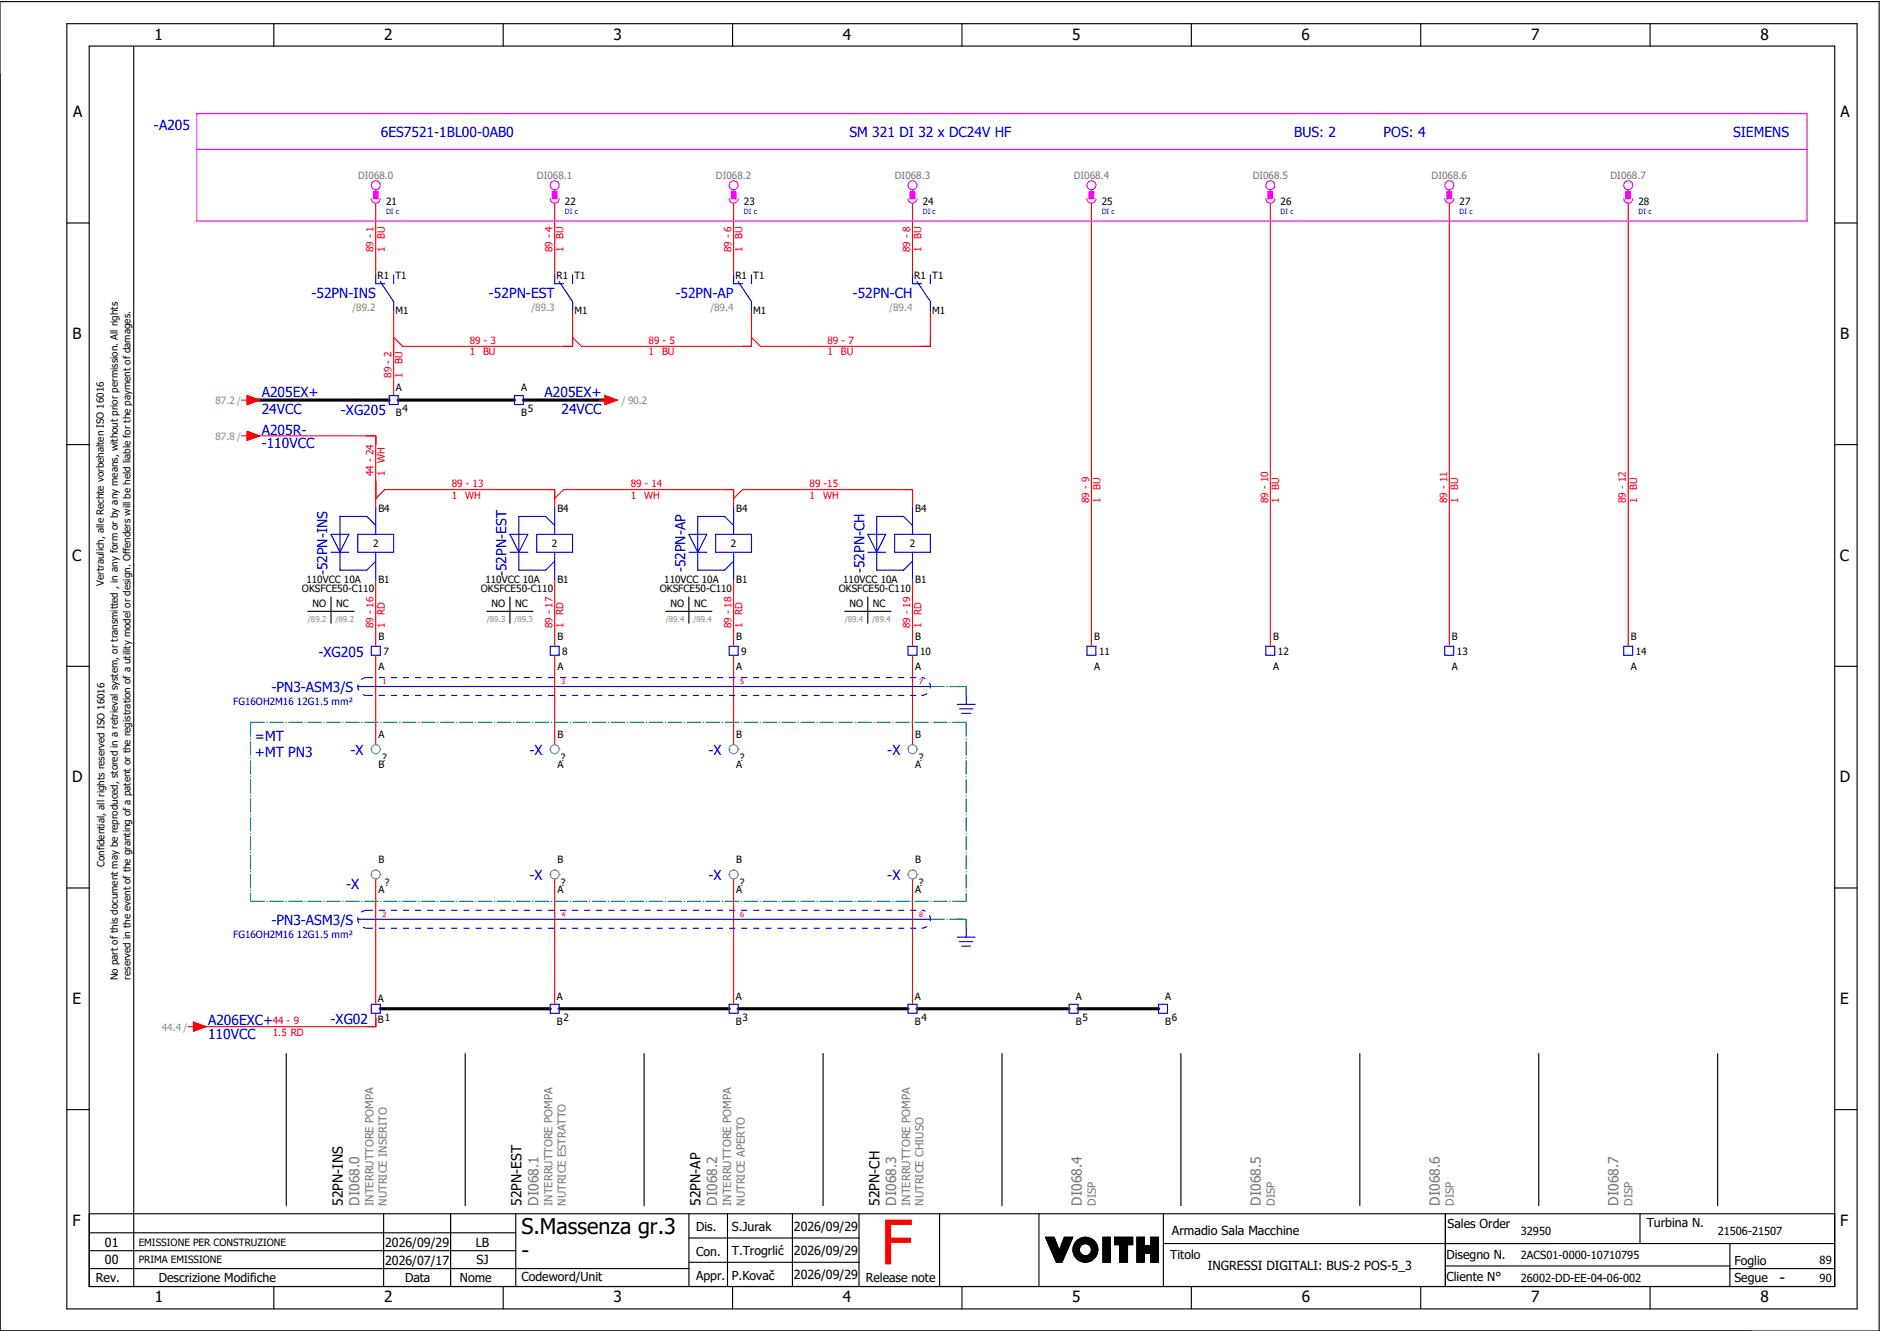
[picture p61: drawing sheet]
<svg xmlns="http://www.w3.org/2000/svg" width="421mm" height="297mm" viewBox="0 0 421 297" stroke-linecap="round" stroke-linejoin="round" font-family="sans-serif">
<defs><g id="words">
<text font-size="13.8" fill="#f00" x="196.9" y="282.5">F</text>
<g font-size="4.8">
<text x="116.6" y="275.8">S.Massenza gr.3</text>
<text x="116.6" y="281.1">-</text>
</g>
<g font-size="3.4">
<text x="34.5" y="9">1</text>
<text x="85.9" y="9">2</text>
<text x="137.1" y="9">3</text>
<text x="188.4" y="9">4</text>
<text x="239.7" y="9">5</text>
<text x="291" y="9">6</text>
<text x="342.3" y="9">7</text>
<text x="393.5" y="9">8</text>
<text x="16.3" y="26.2">A</text>
<text x="411.5" y="26.2">A</text>
<text x="16.2" y="75.8">B</text>
<text x="411.4" y="75.8">B</text>
<text x="16.1" y="125.3">C</text>
<text x="411.3" y="125.3">C</text>
<text x="16.1" y="174.8">D</text>
<text x="411.3" y="174.8">D</text>
<text x="16.2" y="224.4">E</text>
<text x="411.4" y="224.4">E</text>
<text x="16.2" y="273.9">F</text>
<text x="411.4" y="273.9">F</text>
<text x="397.8" y="286.6">-</text>
<text x="34.6" y="291">1</text>
<text x="85.9" y="291">2</text>
<text x="137.2" y="291">3</text>
<text x="188.4" y="291">4</text>
<text x="239.7" y="291">5</text>
<text x="291" y="291">6</text>
<text x="342.3" y="291">7</text>
<text x="393.6" y="291">8</text>
</g>
<g font-size="3.1" fill="#00f">
<text x="34.4" y="29">-A205</text>
<text x="85.1" y="30.6">6ES7521-1BL00-0AB0</text>
<text x="189.9" y="30.6">SM 321 DI 32 x DC24V HF</text>
<text x="289.3" y="30.6">BUS: 2</text>
<text x="309.3" y="30.6">POS: 4</text>
<text x="387.4" y="30.6">SIEMENS</text>
<text x="69.6" y="66.6">-52PN-INS</text>
<text x="109.3" y="66.6">-52PN-EST</text>
<text x="151" y="66.6">-52PN-AP</text>
<text x="190.6" y="66.6">-52PN-CH</text>
<text x="58.5" y="88.6">A205EX+</text>
<text x="121.7" y="88.8">A205EX+</text>
<text x="58.5" y="92.5">24VCC</text>
<text x="76.2" y="92.7">-XG205</text>
<text x="125.5" y="92.5">24VCC</text>
<text x="58.5" y="97.1">A205R-</text>
<text x="58.5" y="100.1">-110VCC</text>
<text x="73.2" y="128.6" transform="rotate(-90 73.2 128.6)">-52PN-INS</text>
<text x="113.2" y="128.7" transform="rotate(-90 113.2 128.7)">-52PN-EST</text>
<text x="153.2" y="127.9" transform="rotate(-90 153.2 127.9)">-52PN-AP</text>
<text x="193.2" y="128.1" transform="rotate(-90 193.2 128.1)">-52PN-CH</text>
<text x="71.2" y="146.7">-XG205</text>
<text x="60.7" y="154.6">-PN3-ASM3/S</text>
<text x="57" y="165.5">=MT</text>
<text x="57" y="169.3">+MT PN3</text>
<text x="78.4" y="168.7">-X</text>
<text x="118.4" y="168.7">-X</text>
<text x="158.4" y="168.7">-X</text>
<text x="198.4" y="168.7">-X</text>
<text x="118.4" y="196.7">-X</text>
<text x="158.4" y="196.7">-X</text>
<text x="198.4" y="196.7">-X</text>
<text x="77.4" y="198.7">-X</text>
<text x="60.7" y="206.6">-PN3-ASM3/S</text>
<text x="46.5" y="229.1">A206EXC+</text>
<text x="46.5" y="232.1">110VCC</text>
<text x="73.9" y="228.7">-XG02</text>
</g>
<g font-size="3.1">
<text x="76.6" y="269.4" transform="rotate(-90 76.6 269.4)">52PN-INS</text>
<text x="116.6" y="269.4" transform="rotate(-90 116.6 269.4)">52PN-EST</text>
<text x="156.6" y="269.4" transform="rotate(-90 156.6 269.4)">52PN-AP</text>
<text x="196.6" y="269.4" transform="rotate(-90 196.6 269.4)">52PN-CH</text>
</g>
<g font-size="3.1" fill="#767676">
<text x="80.4" y="269.4" transform="rotate(-90 80.4 269.4)">DI068.0</text>
<text x="120.4" y="269.4" transform="rotate(-90 120.4 269.4)">DI068.1</text>
<text x="160.4" y="269.4" transform="rotate(-90 160.4 269.4)">DI068.2</text>
<text x="200.4" y="269.4" transform="rotate(-90 200.4 269.4)">DI068.3</text>
<text x="241.9" y="269.4" transform="rotate(-90 241.9 269.4)">DI068.4</text>
<text x="281.9" y="269.4" transform="rotate(-90 281.9 269.4)">DI068.5</text>
<text x="321.9" y="269.4" transform="rotate(-90 321.9 269.4)">DI068.6</text>
<text x="361.9" y="269.4" transform="rotate(-90 361.9 269.4)">DI068.7</text>
</g>
<g font-size="2.8">
<text x="155.6" y="275.1">Dis.</text>
<text x="163.6" y="275.1">S.Jurak</text>
<text x="177.5" y="275">2026/09/29</text>
<text x="262" y="275.8">Armadio Sala Macchine</text>
<text x="323.6" y="274.3">Sales Order</text>
<text x="368.1" y="274.2">Turbina N.</text>
<text x="23.4" y="278.6">01</text>
<text x="86.1" y="278.6">2026/09/29</text>
<text x="106.3" y="278.6">LB</text>
<text x="155.6" y="280.5">Con.</text>
<text x="163.6" y="280.5">T.Trogrlić</text>
<text x="177.5" y="280.4">2026/09/29</text>
<text x="261.6" y="281.3">Titolo</text>
<text x="323.4" y="281.2">Disegno N.</text>
<text x="21.4" y="286.5">Rev.</text>
<text x="23.4" y="282.5">00</text>
<text x="35.5" y="286.4">Descrizione Modifiche</text>
<text x="86.1" y="282.6">2026/07/17</text>
<text x="90.5" y="286.5">Data</text>
<text x="102.8" y="286.5">Nome</text>
<text x="106.5" y="282.5">SJ</text>
<text x="116.6" y="286.3">Codeword/Unit</text>
<text x="155.6" y="286">Appr.</text>
<text x="163.6" y="285.9">P.Kovač</text>
<text x="177.5" y="285.8">2026/09/29</text>
<text x="193.5" y="286.5">Release note</text>
<text x="270" y="283.8">INGRESSI DIGITALI: BUS-2 POS-5_3</text>
<text x="323.4" y="286.2">Cliente N°</text>
<text x="387.7" y="286.5">Segue</text>
<text x="387.7" y="282.6">Foglio</text>
</g>
<g font-size="2.5" fill="#767676">
<text x="83.5" y="269.4" transform="rotate(-90 83.5 269.4)">INTERRUTTORE POMPA</text>
<text x="86.5" y="269.4" transform="rotate(-90 86.5 269.4)">NUTRICE INSERITO</text>
<text x="123.5" y="269.4" transform="rotate(-90 123.5 269.4)">INTERRUTTORE POMPA</text>
<text x="126.5" y="269.4" transform="rotate(-90 126.5 269.4)">NUTRICE ESTRATTO</text>
<text x="163.5" y="269.4" transform="rotate(-90 163.5 269.4)">INTERRUTTORE POMPA</text>
<text x="166.5" y="269.4" transform="rotate(-90 166.5 269.4)">NUTRICE APERTO</text>
<text x="203.5" y="269.4" transform="rotate(-90 203.5 269.4)">INTERRUTTORE POMPA</text>
<text x="206.5" y="269.4" transform="rotate(-90 206.5 269.4)">NUTRICE CHIUSO</text>
<text x="245" y="269.4" transform="rotate(-90 245 269.4)">DISP</text>
<text x="285" y="269.4" transform="rotate(-90 285 269.4)">DISP</text>
<text x="325" y="269.4" transform="rotate(-90 325 269.4)">DISP</text>
<text x="365" y="269.4" transform="rotate(-90 365 269.4)">DISP</text>
</g>
<g font-size="2.5">
<text x="340" y="275.9">32950</text>
<text x="384" y="275.9">21506-21507</text>
<text x="340" y="281.4">2ACS01-0000-10710795</text>
<text x="340" y="286.4">26002-DD-EE-04-06-002</text>
<text x="406.8" y="282.4">89</text>
<text x="406.8" y="286.4">90</text>
</g>
<g font-size="2.2" fill="#767676">
<text x="80" y="39.9">DI068.0</text>
<text x="120" y="39.9">DI068.1</text>
<text x="160" y="39.9">DI068.2</text>
<text x="200" y="39.9">DI068.3</text>
<text x="240" y="39.9">DI068.4</text>
<text x="280" y="39.9">DI068.5</text>
<text x="320" y="39.9">DI068.6</text>
<text x="360" y="39.9">DI068.7</text>
</g>
<g font-size="2.2">
<text x="86.3" y="45.8">21</text>
<text x="126.3" y="45.8">22</text>
<text x="166.3" y="45.8">23</text>
<text x="206.3" y="45.8">24</text>
<text x="246.3" y="45.8">25</text>
<text x="286.3" y="45.8">26</text>
<text x="326.3" y="45.8">27</text>
<text x="366.3" y="45.8">28</text>
<text x="84.4" y="62.3">R1 T1</text>
<text x="124.4" y="62.3">R1 T1</text>
<text x="164.4" y="62.3">R1 T1</text>
<text x="204.4" y="62.3">R1 T1</text>
<text x="88.4" y="70.2">M1</text>
<text x="128.4" y="70.2">M1</text>
<text x="168.4" y="70.2">M1</text>
<text x="208.4" y="70.2">M1</text>
<text x="88.5" y="87.4">A</text>
<text x="116.5" y="87.4">A</text>
<text x="88.5" y="92.9">B</text>
<text x="90" y="92">4</text>
<text x="116.5" y="92.9">B</text>
<text x="118" y="92">5</text>
<text x="84.6" y="114.3">B4</text>
<text x="124.6" y="114.3">B4</text>
<text x="164.6" y="114.3">B4</text>
<text x="204.6" y="114.3">B4</text>
<text x="83.4" y="122.3">2</text>
<text x="123.4" y="122.3">2</text>
<text x="163.4" y="122.3">2</text>
<text x="203.4" y="122.3">2</text>
<text x="23.2" y="130.9" transform="rotate(-90 23.2 130.9)">Vertraulich, alle Rechte vorbehalten ISO 16016</text>
<text x="68.5" y="130.3">110VCC 10A</text>
<text x="84.6" y="130.2">B1</text>
<text x="108.5" y="130.3">110VCC 10A</text>
<text x="124.6" y="130.2">B1</text>
<text x="148.5" y="130.3">110VCC 10A</text>
<text x="164.6" y="130.2">B1</text>
<text x="188.5" y="130.3">110VCC 10A</text>
<text x="204.6" y="130.2">B1</text>
<text x="67.5" y="132.3">OKSFCE50-C110</text>
<text x="69.9" y="135.6">NO</text>
<text x="75.2" y="135.6">NC</text>
<text x="107.5" y="132.3">OKSFCE50-C110</text>
<text x="109.9" y="135.6">NO</text>
<text x="115.2" y="135.6">NC</text>
<text x="147.5" y="132.3">OKSFCE50-C110</text>
<text x="149.9" y="135.6">NO</text>
<text x="155.2" y="135.6">NC</text>
<text x="187.5" y="132.3">OKSFCE50-C110</text>
<text x="189.9" y="135.6">NO</text>
<text x="195.2" y="135.6">NC</text>
<text x="84.6" y="142.9">B</text>
<text x="124.6" y="142.9">B</text>
<text x="164.6" y="142.9">B</text>
<text x="204.6" y="142.9">B</text>
<text x="244.6" y="142.9">B</text>
<text x="284.6" y="142.9">B</text>
<text x="324.6" y="142.9">B</text>
<text x="364.6" y="142.9">B</text>
<text x="84.6" y="149.6">A</text>
<text x="85.7" y="146.3">7</text>
<text x="124.6" y="149.6">A</text>
<text x="125.7" y="146.3">8</text>
<text x="164.6" y="149.6">A</text>
<text x="165.7" y="146.3">9</text>
<text x="204.6" y="149.6">A</text>
<text x="205.7" y="146.3">10</text>
<text x="244.6" y="149.6">A</text>
<text x="245.7" y="146.3">11</text>
<text x="284.6" y="149.6">A</text>
<text x="285.7" y="146.3">12</text>
<text x="324.6" y="149.6">A</text>
<text x="325.7" y="146.3">13</text>
<text x="364.6" y="149.6">A</text>
<text x="365.7" y="146.3">14</text>
<text x="84.6" y="164.9">A</text>
<text x="124.6" y="164.9">B</text>
<text x="164.6" y="164.9">B</text>
<text x="204.6" y="164.9">B</text>
<text x="84.6" y="171.6">B</text>
<text x="85.4" y="170">?</text>
<text x="124.6" y="171.6">A</text>
<text x="125.4" y="170">?</text>
<text x="164.6" y="171.6">A</text>
<text x="165.4" y="170">?</text>
<text x="204.6" y="171.6">A</text>
<text x="205.4" y="170">?</text>
<text x="23.4" y="193.7" transform="rotate(-90 23.4 193.7)">Confidential, all rights reserved ISO 16016</text>
<text x="84.6" y="192.9">B</text>
<text x="124.6" y="192.9">B</text>
<text x="164.6" y="192.9">B</text>
<text x="204.6" y="192.9">B</text>
<text x="84.6" y="199.4">A</text>
<text x="86" y="198">?</text>
<text x="124.6" y="199.6">A</text>
<text x="125.4" y="198">?</text>
<text x="164.6" y="199.6">A</text>
<text x="165.4" y="198">?</text>
<text x="204.6" y="199.6">A</text>
<text x="205.4" y="198">?</text>
<text x="26.4" y="219" transform="rotate(-90 26.4 219)">No part of this document may be reproduced, stored in a retrieval system, or transmitted , in any form or by any means, without prior permission. All rights</text>
<text x="29.2" y="218.9" transform="rotate(-90 29.2 218.9)">reserved in the event of the granting of a patent or the registration of a utility model or design. Offenders will be held liable for the payment of damages.</text>
<text x="84.5" y="223.9">A</text>
<text x="124.5" y="223.4">A</text>
<text x="164.5" y="223.4">A</text>
<text x="204.5" y="223.4">A</text>
<text x="240.5" y="223.4">A</text>
<text x="260.5" y="223.4">A</text>
<text x="84.5" y="228.6">B</text>
<text x="86" y="228">1</text>
<text x="124.5" y="228.9">B</text>
<text x="126" y="228">2</text>
<text x="164.5" y="228.9">B</text>
<text x="166" y="228">3</text>
<text x="204.5" y="228.9">B</text>
<text x="206" y="228">4</text>
<text x="240.5" y="228.9">B</text>
<text x="242" y="228">5</text>
<text x="260.5" y="228.9">B</text>
<text x="262" y="228">6</text>
<text x="31" y="278.3">EMISSIONE PER CONSTRUZIONE</text>
<text x="31" y="282.3">PRIMA EMISSIONE</text>
</g>
<g font-size="2.2" fill="#f00">
<text x="86" y="53.4" transform="rotate(-90 86 53.4)">BU</text>
<text x="126" y="53.4" transform="rotate(-90 126 53.4)">BU</text>
<text x="166" y="53.4" transform="rotate(-90 166 53.4)">BU</text>
<text x="206" y="53.4" transform="rotate(-90 206 53.4)">BU</text>
<text x="83.5" y="56.4" transform="rotate(-90 83.5 56.4)">89 - 1</text>
<text x="86" y="56.4" transform="rotate(-90 86 56.4)">1</text>
<text x="123.5" y="56.4" transform="rotate(-90 123.5 56.4)">89 - 4</text>
<text x="126" y="56.4" transform="rotate(-90 126 56.4)">1</text>
<text x="163.5" y="56.4" transform="rotate(-90 163.5 56.4)">89 - 6</text>
<text x="166" y="56.4" transform="rotate(-90 166 56.4)">1</text>
<text x="203.5" y="56.4" transform="rotate(-90 203.5 56.4)">89 - 8</text>
<text x="206" y="56.4" transform="rotate(-90 206 56.4)">1</text>
<text x="105" y="76.9">89 - 3</text>
<text x="145" y="76.9">89 - 5</text>
<text x="185" y="76.9">89 - 7</text>
<text x="90" y="81.4" transform="rotate(-90 90 81.4)">BU</text>
<text x="105" y="79.4">1</text>
<text x="108" y="79.4">BU</text>
<text x="145" y="79.4">1</text>
<text x="148" y="79.4">BU</text>
<text x="185" y="79.4">1</text>
<text x="188" y="79.4">BU</text>
<text x="87.5" y="84.4" transform="rotate(-90 87.5 84.4)">89 - 2</text>
<text x="90" y="84.4" transform="rotate(-90 90 84.4)">1</text>
<text x="83.5" y="106.4" transform="rotate(-90 83.5 106.4)">44 - 24</text>
<text x="86" y="106.4" transform="rotate(-90 86 106.4)">1</text>
<text x="86" y="103.4" transform="rotate(-90 86 103.4)">WH</text>
<text x="101" y="108.9">89 - 13</text>
<text x="101" y="111.4">1</text>
<text x="104" y="111.4">WH</text>
<text x="141" y="108.9">89 - 14</text>
<text x="141" y="111.4">1</text>
<text x="144" y="111.4">WH</text>
<text x="181" y="108.9">89 -15</text>
<text x="181" y="111.4">1</text>
<text x="184" y="111.4">WH</text>
<text x="243.5" y="112.4" transform="rotate(-90 243.5 112.4)">89 - 9</text>
<text x="246" y="112.4" transform="rotate(-90 246 112.4)">1</text>
<text x="246" y="109.4" transform="rotate(-90 246 109.4)">BU</text>
<text x="283.5" y="112.4" transform="rotate(-90 283.5 112.4)">89 - 10</text>
<text x="286" y="112.4" transform="rotate(-90 286 112.4)">1</text>
<text x="286" y="109.4" transform="rotate(-90 286 109.4)">BU</text>
<text x="323.5" y="112.4" transform="rotate(-90 323.5 112.4)">89 - 11</text>
<text x="326" y="112.4" transform="rotate(-90 326 112.4)">1</text>
<text x="326" y="109.4" transform="rotate(-90 326 109.4)">BU</text>
<text x="363.5" y="112.4" transform="rotate(-90 363.5 112.4)">89 - 12</text>
<text x="366" y="112.4" transform="rotate(-90 366 112.4)">1</text>
<text x="366" y="109.4" transform="rotate(-90 366 109.4)">BU</text>
<text x="86" y="137.4" transform="rotate(-90 86 137.4)">RD</text>
<text x="126" y="137.4" transform="rotate(-90 126 137.4)">RD</text>
<text x="166" y="137.4" transform="rotate(-90 166 137.4)">RD</text>
<text x="206" y="137.4" transform="rotate(-90 206 137.4)">RD</text>
<text x="83.5" y="140.4" transform="rotate(-90 83.5 140.4)">89 - 16</text>
<text x="86" y="140.4" transform="rotate(-90 86 140.4)">1</text>
<text x="123.5" y="140.4" transform="rotate(-90 123.5 140.4)">89 - 17</text>
<text x="126" y="140.4" transform="rotate(-90 126 140.4)">1</text>
<text x="163.5" y="140.4" transform="rotate(-90 163.5 140.4)">89 - 18</text>
<text x="166" y="140.4" transform="rotate(-90 166 140.4)">1</text>
<text x="203.5" y="140.4" transform="rotate(-90 203.5 140.4)">89 - 19</text>
<text x="206" y="140.4" transform="rotate(-90 206 140.4)">1</text>
<text x="61" y="228.9">44 - 9</text>
<text x="61" y="231.4">1.5 RD</text>
</g>
<g font-size="2.2" fill="#7ca552">
<text x="78.8" y="69.5">/89.2</text>
<text x="118.8" y="69.5">/89.3</text>
<text x="158.8" y="69.5">/89.4</text>
<text x="198.8" y="69.5">/89.4</text>
<text x="48.2" y="90.3">87.2 /</text>
<text x="139" y="90.3">/ 90.2</text>
<text x="48.2" y="98.3">87.8 /</text>
<text x="36.2" y="230.3">44.4 /</text>
</g>
<g font-size="2.2" fill="#00f">
<text x="52.1" y="157.5">FG16OH2M16 12G1.5 mm²</text>
<text x="52.1" y="209.5">FG16OH2M16 12G1.5 mm²</text>
</g>
<g font-size="1.8" fill="#7ca552">
<text x="68.8" y="138.9">/89.2</text>
<text x="75" y="138.9">/89.2</text>
<text x="108.8" y="138.9">/89.3</text>
<text x="115" y="138.9">/89.3</text>
<text x="148.8" y="138.9">/89.4</text>
<text x="155" y="138.9">/89.4</text>
<text x="188.8" y="138.9">/89.4</text>
<text x="195" y="138.9">/89.4</text>
</g>
<g font-size="1.6" fill="#00f">
<text x="86.3" y="47.9">DI c</text>
<text x="126.3" y="47.9">DI c</text>
<text x="166.3" y="47.9">DI c</text>
<text x="206.3" y="47.9">DI c</text>
<text x="246.3" y="47.9">DI c</text>
<text x="286.3" y="47.9">DI c</text>
<text x="326.3" y="47.9">DI c</text>
<text x="366.3" y="47.9">DI c</text>
</g>
<g font-size="1.6" fill="#f00">
<text x="85.5" y="152.9">1</text>
<text x="125.5" y="152.9">3</text>
<text x="165.5" y="152.9">5</text>
<text x="205.5" y="152.9">7</text>
<text x="85.5" y="204.9">2</text>
<text x="125.5" y="204.9">4</text>
<text x="165.5" y="204.9">6</text>
<text x="205.5" y="204.9">8</text>
</g>
</g></defs>
<g fill="none" stroke="#000" stroke-width=".25">
<path d="M0 .4h420.1v297h-420.1zM14.9 5.3h400.3v287.2h-400.3zM19.9 10.3h390.3v277.2h-390.3zM29.9 10.4v277.1M61.2 5.3v5M112.5 5.3v5M163.8 5.3v5M215.1 5.3v5M266.3 5.3v5M317.6 5.3v5M368.9 5.3v5M14.9 49.8h5"/>
<path d="M410.2 49.8h5M14.9 99.3h5M410.2 99.3h5M68.8 136.6h10.4M74 133.4v5.9M108.8 136.6h10.4M114 133.4v5.9M148.8 136.6h10.4M154 133.4v5.9M188.8 136.6h10.4M194 133.4v5.9M14.9 148.9h5"/>
<path d="M410.2 148.9h5M14.9 198.4h5M410.2 198.4h5M64 235.4v34M104 235.4v34M144 235.4v34M184 235.4v34M224 235.4v34M264 235.4v34M304 235.4v34M344 235.4v34M384 235.4v34"/>
<path d="M14.9 247.9h5M410.2 247.9h5M19.9 271.2h390.3M19.9 279.5h95.4M19.9 275.4h95.4M85.8 271.2v16.3M100.7 271.2v16.3M115.3 271.2v16.3M154 271.2v16.3M154 276.6h38M162.6 271.2v16.3M177.2 271.2v16.3"/>
<path d="M192 271.2v16.3M210.1 271.2v16.3M232.3 271.1v16.3M233.7 276.4h2l1.1 3 1.1-3h1.9l-2.4 5.6h-1.2zM233.8 276.4l-.1 .1M233.9 276.4l-.1 .2M234.1 276.4l-.3 .3M234.2 276.4l-.3 .4M234.4 276.4l-.5 .5M234.5 276.4l-.5 .6M234.7 276.4l-.7 .7M234.8 276.4l-.7 .8"/>
<path d="M235 276.4l-.9 .9M235.1 276.4l-.9 1M235.3 276.4l-1.1 1.1M235.4 276.4l-1.2 1.2M235.6 276.4l-1.3 1.3M235.7 276.5l-1.4 1.3M235.7 276.6l-1.3 1.3M235.8 276.7l-1.4 1.3M235.8 276.8l-1.3 1.3M235.9 276.9l-1.4 1.4M235.9 277l-1.3 1.4M235.9 277.1l-1.3 1.4"/>
<path d="M236 277.3l-1.3 1.3M236 277.4l-1.3 1.3M236.1 277.5l-1.3 1.3M236.1 277.6l-1.3 1.3M236.1 277.7l-1.3 1.3M236.2 277.8l-1.3 1.3M236.2 277.9l-1.3 1.3M236.3 278l-1.3 1.3M236.3 278.1l-1.3 1.3M236.3 278.2l-1.2 1.3M236.4 278.3l-1.3 1.3M236.4 278.4l-1.2 1.3"/>
<path d="M236.5 278.6l-1.3 1.2M236.5 278.7l-1.2 1.2M236.6 278.8l-1.3 1.2M236.6 278.9l-1.3 1.2M236.6 279l-1.2 1.2M236.7 279.1l-1.3 1.2M236.7 279.2l-1.2 1.3M236.8 279.3l-1.3 1.3M238 276.4l-.1 .1M238.1 276.4l-.3 .4M238.3 276.4l-.6 .6M238.4 279.8l-2.2 2.2"/>
<path d="M238.4 276.4l-.8 .8M238.5 279.5l-2.4 2.4M238.6 276.4l-1.1 1.1M238.6 279.3l-2.5 2.5M238.7 279l-2.7 2.7M238.7 276.4l-1.2 1.3M238.8 278.7l-2.8 2.9M238.9 276.4l-1.5 1.6M239 278.5l-3.1 3M239 276.4l-1.7 1.8M239.1 278.2l-3.2 3.2M239.2 276.4l-2 2.1"/>
<path d="M239.2 277.9l-3.4 3.4M239.3 277.7l-3.5 3.5M239.3 276.4l-2.2 2.3M239.4 277.4l-3.6 3.7M239.5 276.4l-2.5 2.5M239.5 277.1l-3.8 3.9M239.6 276.4l-2.7 2.8M239.7 276.9l-4 4M239.8 276.6l-4.2 4.2M239.8 276.4l-4.2 4.3M241.1 276.9l-.8 .8M241.3 279.3l-1.2 1.1"/>
<path d="M241.3 279.1l-1.2 1.2M241.3 279.4l-1.1 1.1M241.3 278.9l-1.3 1.3M241.3 279.5l-1.1 1.1M241.4 279.7l-1.1 1M241.4 278.7l-1.4 1.4M241.4 279.8l-1 1M241.4 276.7l-1.3 1.3M241.5 279.9l-1.1 1M241.5 280l-1 1M241.7 276.6l-1.7 1.7M241.9 276.5l-1.9 2"/>
<path d="M242.1 276.5l-2.2 2.2M242.3 276.5l-2.4 2.4M242.5 276.4l-2.6 2.6M242.6 276.4l-2.7 2.8M242.8 276.4l-2.9 3M242.9 276.5l-3 3M243 276.5l-3.1 3.1M243.2 276.5l-3.3 3.3M243.3 276.5l-3.4 3.4M243.4 276.6l-3.4 3.4M243.5 276.6l-1.4 1.4M243.6 276.6l-1.3 1.3"/>
<path d="M243.7 276.7l-1.2 1.2M243.9 276.7l-1.2 1.2M244 276.8l-1.2 1.1M244 276.8l-1.1 1.1M244.1 276.9l-1 1.1M244.2 276.9l-1 1.1M244.3 277l-1 1M244.4 277.1l-1 1M244.5 277.1l-1 1.1M244.6 277.2l-1.1 1M244.6 277.3l-1 1M244.7 277.4l-1 1"/>
<path d="M244.8 277.4l-1 1.1M244.8 277.5l-1 1.1M244.9 277.6l-1 1.1M245 277.7l-1.1 1.1M245 277.8l-1.1 1.1M245.1 277.9l-1.1 1.1M245.1 278l-1.1 1.1M245.2 278.1l-1.2 1.2M245.2 278.2l-1.2 1.3M245.3 278.3l-1.4 1.4M245.3 278.4l-1.5 1.5M245.3 278.5l-3.4 3.4"/>
<path d="M245.4 279.9l-2.1 2M245.4 278.7l-3.3 3.3M245.4 279.7l-2.3 2.3M245.4 278.8l-3.2 3.2M245.4 278.9l-3.1 3.1M245.4 279.5l-2.5 2.5M245.4 279.1l-2.9 2.9M245.4 279.4l-2.6 2.6M245.4 279.2l-2.8 2.8M246.6 276.4h1.6v5.6h-1.6zM246.6 276.4v.1M246.8 276.4l-.2 .3"/>
<path d="M246.9 276.4l-.3 .4M247.1 276.4l-.5 .6M247.2 276.4l-.6 .7M247.4 276.4l-.8 .9M247.5 276.4l-.9 1M247.7 276.4l-1.1 1.2M247.8 276.4l-1.2 1.3M248 276.4l-1.4 1.5M248.1 276.4l-1.5 1.6M248.2 280l-1.6 1.6M248.2 279.8l-1.6 1.7M248.2 279.7l-1.6 1.6"/>
<path d="M248.2 279.5l-1.6 1.7M248.2 279.4l-1.6 1.6M248.2 277.4l-1.6 1.7M248.2 277.3l-1.6 1.6M248.2 277.1l-1.6 1.7M248.2 277l-1.6 1.6M248.2 276.8l-1.6 1.7M248.2 276.7l-1.6 1.6M248.2 276.5l-1.6 1.7M248.2 278l-1.6 1.7M248.2 277.9l-1.6 1.6M248.2 277.7l-1.6 1.7"/>
<path d="M248.2 277.6l-1.6 1.6M248.2 279.1l-1.6 1.6M248.2 278.9l-1.6 1.7M248.2 278.8l-1.6 1.6M248.2 278.6l-1.6 1.7M248.2 278.5l-1.6 1.6M248.2 278.3l-1.6 1.7M248.2 278.2l-1.6 1.6M248.2 279.2l-1.6 1.7M249.2 276.4v.1M249.4 276.4l-.2 .2M249.5 276.4l-.3 .4"/>
<path d="M249.7 276.4l-.5 .5M249.8 276.4l-.6 .7M250 276.4l-.8 .8M250.1 276.4l-.9 1M250.3 278.1h-1.1v-1.7h4v1.7h-1.1v3.9h-1.8M250.3 278.1v3.9M250.3 276.4l-1.1 1.2M250.4 276.4l-1.2 1.3M250.6 276.4l-1.4 1.5M250.7 276.4l-1.5 1.6M250.9 276.4l-1.7 1.7M251 276.4l-1.6 1.7"/>
<path d="M251.2 276.4l-1.7 1.7M251.3 276.4l-1.6 1.7M251.5 276.4l-1.7 1.7M251.6 276.4l-1.6 1.7M251.8 276.4l-1.7 1.7M251.9 276.4l-1.6 1.7M252.1 279.9l-1.8 1.8M252.1 279.8l-1.8 1.8M252.1 278.6l-1.8 1.8M252.1 278.4l-1.8 1.8M252.1 278.3l-1.8 1.8M252.1 279.2l-1.8 1.8"/>
<path d="M252.1 279l-1.8 1.8M252.1 278.9l-1.8 1.8M252.1 278.7l-1.8 1.8M252.1 279.3l-1.8 1.8M252.1 279.6l-1.8 1.8M252.1 279.5l-1.8 1.8M252.1 276.4l-1.8 1.9M252.2 276.4l-1.9 2M252.4 276.4l-2.1 2.2M252.5 276.4l-2.2 2.3M252.7 276.4l-2.4 2.5M252.8 276.4l-2.5 2.6"/>
<path d="M253 276.4l-2.7 2.8M253.1 276.4l-2.8 2.9M253.2 277.4l-.7 .7M253.2 276.7l-2.9 2.9M253.2 276.5l-2.9 3M253.2 277.3l-.8 .8M253.2 277.1l-1 1M253.2 277l-2.9 2.9M253.2 276.8l-2.9 3M253.2 278l-.1 .1M253.2 277.9l-.2 .2M253.2 277.7l-.4 .4"/>
<path d="M253.2 277.6l-.5 .5M254.2 276.4v.1M254.3 276.4l-.1 .2M254.5 276.4l-.3 .4M254.6 276.4l-.4 .5M254.8 276.4l-.6 .7M254.9 276.4l-.7 .8M255.1 276.4l-.9 1M255.2 276.4l-1 1.1M255.4 276.4l-1.2 1.3M255.5 276.4l-1.3 1.4M255.7 276.4l-1.5 1.6"/>
<path d="M255.8 277.5l-1.6 1.7M255.8 277.4l-1.6 1.6M255.8 277.2l-1.6 1.7M255.8 277.1l-1.6 1.6M255.8 276.9l-1.6 1.7M255.8 276.8l-1.6 1.6M255.8 276.6l-1.6 1.7M255.8 276.5l-1.6 1.6M255.8 276.4v1.9M255.8 276.4h-1.6v5.6h1.6v-2h1.4M255.8 278.3h1.4v-1.9h1.8v5.6h-1.8v-2M255.8 278l-1.6 1.6"/>
<path d="M255.8 277.8l-1.6 1.7M255.8 277.7l-1.6 1.6M255.8 278.3l-1.6 1.6M255.8 278.1l-1.6 1.7M255.9 278.3l-1.7 1.8M256.1 278.3l-1.9 1.9M256.2 278.3l-2 2.1M256.4 278.3l-2.2 2.2M256.5 278.3l-2.3 2.4M256.7 278.3l-2.5 2.5M256.8 278.3l-2.6 2.7M257 278.3l-2.8 2.8"/>
<path d="M257.1 278.3l-2.9 3M257.3 276.4l-.1 .2M257.5 276.4l-.3 .3M257.6 276.4l-.4 .5M257.8 276.4l-.6 .6M257.9 276.4l-.7 .8M258.1 276.4l-.9 .9M258.2 276.4l-1 1.1M258.4 276.4l-1.2 1.2M258.5 276.4l-1.3 1.4M258.7 276.4l-1.5 1.5M258.8 276.4l-1.6 1.7"/>
<path d="M259 276.5l-1.8 1.7M259 277.5l-2.5 2.5M259 277.4l-2.7 2.6M259 277.1l-3 2.9M259 276.9l-3.1 3.1M259 277.2l-2.8 2.8M259 276.8l-4.8 4.8M259 276.6l-4.8 4.8M259 279l-1.8 1.8M259 278.9l-1.8 1.7M259 278.7l-1.8 1.8M259 278.6l-1.8 1.7"/>
<path d="M259 278.4l-1.8 1.8M259 278.3l-1.8 1.7M259 278.1l-1.9 1.9M259 278l-2.1 2M259 277.8l-2.2 2.2M259 277.7l-2.4 2.3M259 279.3l-1.8 1.8M259 279.2l-1.8 1.7M259 279.9l-1.8 1.8M259 279.8l-1.8 1.7M259 279.6l-1.8 1.8M259 279.5l-1.8 1.7"/>
<path d="M260.1 271.2v16.3M260.1 277.9h150.1M323.1 271.2v16.3M366.6 271.2v6.7M386.7 277.9v9.6M19.9 283.5h134.1M61.2 287.5v5M112.5 287.5v5M154 282h38M163.8 287.5v5M215.1 287.5v5M237.5 281.9l-.1 .1"/>
<path d="M237.6 281.7l-.4 .3M237.7 281.4l-.6 .6M237.8 281.1l-.9 .9M237.9 280.9l-1.1 1.1M238 280.6l-1.4 1.4M238.2 280.3l-1.7 1.7M238.3 280.1l-2 1.9M241.6 280l-1 1.1M241.6 280.1l-1 1M241.7 280.2l-1 1M241.8 280.3l-1 1M241.9 280.3l-1 1.1"/>
<path d="M242 280.4l-1.1 1M242.1 280.4l-1.1 1.1M242.2 280.5l-1.1 1.1M242.3 280.5l-1.1 1.1M242.4 280.6l-1.1 1.1M242.6 280.6l-1.2 1.1M242.7 280.6l-1.2 1.2M242.9 280.6l-1.3 1.2M243.1 280.5l-1.4 1.4M243.3 280.4l-1.5 1.5M245.1 280.6l-1.1 1M245.2 280.3l-1.5 1.5"/>
<path d="M245.3 280.1l-1.8 1.8M248.2 281.3l-.7 .7M248.2 281.2l-.8 .8M248.2 281l-1 1M248.2 281.5l-.5 .5M248.2 281.9l-.1 .1M248.2 281.8l-.2 .2M248.2 281.6l-.4 .4M248.2 280.9l-1.1 1.1M248.2 280.7l-1.3 1.3M248.2 280.6l-1.4 1.4M248.2 280.4l-1.6 1.6"/>
<path d="M248.2 280.3l-1.6 1.6M248.2 280.1l-1.6 1.7M252.1 281.3l-.8 .7M252.1 281.1l-.9 .9M252.1 281l-1.1 1M252.1 280.8l-1.2 1.2M252.1 280.7l-1.4 1.3M252.1 280.5l-1.5 1.5M252.1 280.4l-1.7 1.6M252.1 280.2l-1.8 1.8M252.1 281.4l-.6 .6M252.1 281.9l-.2 .1"/>
<path d="M252.1 281.7l-.3 .3M252.1 281.6l-.5 .4M252.1 280.1l-1.8 1.8M255.8 280.7l-1.3 1.3M255.8 280.5l-1.5 1.5M255.8 280.2l-1.6 1.7M255.8 280.1l-1.6 1.6M255.8 280.4l-1.6 1.6M255.8 281.9l-.1 .1M255.8 281.7l-.3 .3M255.8 281.6l-.4 .4M255.8 281.4l-.6 .6"/>
<path d="M255.8 281.3l-.7 .7M255.8 281.1l-.9 .9M255.8 281l-1 1M255.8 280.8l-1.2 1.2M259 281.9l-.2 .1M259 281.7l-.3 .3M259 281.6l-.5 .4M259 281.4l-.6 .6M259 281.3l-.8 .7M259 281.1l-.9 .9M259 281l-1.1 1M259 280.8l-1.2 1.2"/>
<path d="M259 280.7l-1.4 1.3M259 280.5l-1.5 1.5M259 280.4l-1.7 1.6M259 280.2l-1.8 1.8M259 280.1l-1.8 1.7M266.3 287.5v5M317.6 287.5v5M323.1 282.9h63.6M368.9 287.5v5M386.7 283.5h23.5"/>
<circle cx="242.6" cy="279.2" r="1.35"/>
<circle cx="242.6" cy="279.2" r="2.79"/>
</g>
<g fill="none" stroke="#f00" stroke-width=".25">
<path d="M84 45.4v16M124 45.4v16M164 45.4v16M204 45.4v16M244 45.4v99M284 45.4v99M324 45.4v99M364 45.4v99M88 69.4v19M128 69.4v8h-38l-2-2M168 69.4v8h-38l-2-2M208 69.4v8h-38l-2-2"/>
<path d="M54 97.4h1.2M54 89.4h1.2M55.2 88.4l2.8 1-2.8 1zM55.2 96.4l2.8 1-2.8 1zM56 97.4h28v16M134 89.4h1.3M135.3 88.4l2.7 1-2.7 1zM84 111.4l2-2h38v4M124 111.4l2-2h38v4M164 111.4l2-2h38v4M84 129.4v15M124 129.4v15"/>
<path d="M164 129.4v15M204 129.4v15M84 146.4v20M124 146.4v20M164 146.4v20M204 146.4v20M84 196.4v28M124 196.4v28M164 196.4v28M204 196.4v28M42 229.4h1.2M43.2 228.4l2.8 1-2.8 1z"/>
<path d="M84 226.4v3h-40"/>
</g>
<path d="M208 153.4h8M214 153.4h2M216 153.4v2M208 205.4h8M214 205.4h2M216 205.4v2" fill="none" stroke="#00be00" stroke-width=".25" stroke-dasharray="3.2 .4 .3 .4" stroke-linecap="butt"/>
<path d="M56 89.4h31M89 89.4h26M117 89.4h19M85 225.4h38M125 225.4h38M165 225.4h38M205 225.4h34M241 225.4h18" fill="none" stroke="#000" stroke-width=".7"/>
<g fill="none" stroke="#f0f" stroke-width=".25">
<path d="M44 25.4h360v24h-360zM44 33.4h360M83 44.4a1 1 0 0 0 1 1 1 1 0 0 0 1-1M83.5 42.9h1v1.5h-1zM84 42.4v.5M123 44.4a1 1 0 0 0 1 1 1 1 0 0 0 1-1M123.5 42.9h1v1.5h-1zM124 42.4v.5M163 44.4a1 1 0 0 0 1 1 1 1 0 0 0 1-1M163.5 42.9h1v1.5h-1zM164 42.4v.5M203 44.4a1 1 0 0 0 1 1 1 1 0 0 0 1-1"/>
<path d="M203.5 42.9h1v1.5h-1zM204 42.4v.5M243 44.4a1 1 0 0 0 1 1 1 1 0 0 0 1-1M243.5 42.9h1v1.5h-1zM244 42.4v.5M283 44.4a1 1 0 0 0 1 1 1 1 0 0 0 1-1M283.5 42.9h1v1.5h-1zM284 42.4v.5M323 44.4a1 1 0 0 0 1 1 1 1 0 0 0 1-1M323.5 42.9h1v1.5h-1zM324 42.4v.5M363 44.4a1 1 0 0 0 1 1 1 1 0 0 0 1-1"/>
<path d="M363.5 42.9h1v1.5h-1zM364 42.4v.5"/>
<circle cx="84" cy="41.4" r="1"/>
<circle cx="124" cy="41.4" r="1"/>
<circle cx="164" cy="41.4" r="1"/>
<circle cx="204" cy="41.4" r="1"/>
<circle cx="244" cy="41.4" r="1"/>
<circle cx="284" cy="41.4" r="1"/>
<circle cx="324" cy="41.4" r="1"/>
<circle cx="364" cy="41.4" r="1"/>
</g>
<g fill="#f0f" stroke="#f0f" stroke-width=".22">
<path d="M83.5 42.9h1v1.5h-1z"/>
<path d="M123.5 42.9h1v1.5h-1z"/>
<path d="M163.5 42.9h1v1.5h-1z"/>
<path d="M203.5 42.9h1v1.5h-1z"/>
<path d="M243.5 42.9h1v1.5h-1z"/>
<path d="M283.5 42.9h1v1.5h-1z"/>
<path d="M323.5 42.9h1v1.5h-1z"/>
<path d="M363.5 42.9h1v1.5h-1z"/>
</g>
<g fill="none" stroke="#00f" stroke-width=".25">
<path d="M84 61.4v2h2M85 62.9l3 4.5v2M88 61.4v2M124 61.4v2h2M125 62.9l3 4.5v2M128 61.4v2M164 61.4v2h2M165 62.9l3 4.5v2M168 61.4v2M204 61.4v2h2M205 62.9l3 4.5v2M208 61.4v2"/>
<path d="M87 88.4h2v2h-2zM115 88.4h2v2h-2zM74 119.4h4l-2 4zM80 119.4h8v4h-8zM84 113.4v6M84 117.4l-2-2h-6v12h6l2-2M114 119.4h4l-2 4zM120 119.4h8v4h-8zM124 113.4v6M124 117.4l-2-2h-6v12h6l2-2M154 119.4h4l-2 4zM160 119.4h8v4h-8z"/>
<path d="M164 113.4v6M164 117.4l-2-2h-6v12h6l2-2M194 119.4h4l-2 4zM200 119.4h8v4h-8zM204 113.4v6M204 117.4l-2-2h-6v12h6l2-2M74 123.4h4M76 123.4h.1M84 123.4v6M114 123.4h4M116 123.4h.1M124 123.4v6"/>
<path d="M154 123.4h4M156 123.4h.1M164 123.4v6M194 123.4h4M196 123.4h.1M204 123.4v6M80 153.4h128M83 144.4h2v2h-2zM123 144.4h2v2h-2zM163 144.4h2v2h-2zM203 144.4h2v2h-2zM214 157.4h4"/>
<path d="M214.5 158.4h3M215 159.4h2M216 155.4v2M243 144.4h2v2h-2zM283 144.4h2v2h-2zM323 144.4h2v2h-2zM363 144.4h2v2h-2zM80 205.4h128M214 209.4h4M214.5 210.4h3M215 211.4h2M216 207.4v2"/>
<path d="M83 224.4h2v2h-2zM123 224.4h2v2h-2zM163 224.4h2v2h-2zM203 224.4h2v2h-2zM239 224.4h2v2h-2zM259 224.4h2v2h-2z"/>
</g>
<path d="M56 161.4h160M56 161.4v40M216 161.4v40M56 201.4h160" fill="none" stroke="#007f7f" stroke-width=".25" stroke-dasharray="3.2 .4 .3 .4" stroke-linecap="butt"/>
<path d="M82 155.4h124M82 151.4h124M82 151.4a2 2 0 0 0-2 2 2 2 0 0 0 2 2M206 155.4a2 2 0 0 0 2-2 2 2 0 0 0-2-2M82 207.4h124M82 203.4h124M82 203.4a2 2 0 0 0-2 2 2 2 0 0 0 2 2M206 207.4a2 2 0 0 0 2-2 2 2 0 0 0-2-2" fill="none" stroke="#00f" stroke-width=".25" stroke-dasharray="1.4 1.4" stroke-linecap="butt"/>
<g fill="none" stroke="#52a5a5" stroke-width=".25">
<path d="M83 167.4h.1M83 167.4a1 1 0 0 0 1 1M84 168.4h.1M84 166.4a1 1 0 0 1 1 1M84 166.4h.1M84 166.4a1 1 0 0 0-1 1M85 167.4a1 1 0 0 1-1 1M85 167.4h.1M123 167.4h.1M123 167.4a1 1 0 0 0 1 1M124 168.4h.1M124 166.4a1 1 0 0 1 1 1"/>
<path d="M124 166.4h.1M124 166.4a1 1 0 0 0-1 1M125 167.4a1 1 0 0 1-1 1M125 167.4h.1M163 167.4h.1M163 167.4a1 1 0 0 0 1 1M164 168.4h.1M164 166.4a1 1 0 0 1 1 1M164 166.4h.1M164 166.4a1 1 0 0 0-1 1M165 167.4a1 1 0 0 1-1 1M165 167.4h.1"/>
<path d="M203 167.4h.1M203 167.4a1 1 0 0 0 1 1M204 168.4h.1M204 166.4a1 1 0 0 1 1 1M204 166.4h.1M204 166.4a1 1 0 0 0-1 1M205 167.4a1 1 0 0 1-1 1M205 167.4h.1M83 195.4h.1M83 195.4a1 1 0 0 0 1 1M84 196.4h.1M84 194.4a1 1 0 0 1 1 1"/>
<path d="M84 194.4h.1M84 194.4a1 1 0 0 0-1 1M85 195.4a1 1 0 0 1-1 1M85 195.4h.1M123 195.4h.1M123 195.4a1 1 0 0 0 1 1M124 196.4h.1M124 194.4a1 1 0 0 1 1 1M124 194.4h.1M124 194.4a1 1 0 0 0-1 1M125 195.4a1 1 0 0 1-1 1M125 195.4h.1"/>
<path d="M163 195.4h.1M163 195.4a1 1 0 0 0 1 1M164 196.4h.1M164 194.4a1 1 0 0 1 1 1M164 194.4h.1M164 194.4a1 1 0 0 0-1 1M165 195.4a1 1 0 0 1-1 1M165 195.4h.1M203 195.4h.1M203 195.4a1 1 0 0 0 1 1M204 196.4h.1M204 194.4a1 1 0 0 1 1 1"/>
<path d="M204 194.4h.1M204 194.4a1 1 0 0 0-1 1M205 195.4a1 1 0 0 1-1 1M205 195.4h.1"/>
</g>
<g fill="#f00" stroke="#f00" stroke-width=".22">
<path d="M55.2 88.4l2.8 1-2.8 1z"/>
<path d="M135.3 88.4l2.7 1-2.7 1z"/>
<path d="M43.2 228.4l2.8 1-2.8 1z"/>
<path d="M55.2 96.4l2.8 1-2.8 1z"/>
</g>
<use href="#words"/>
</svg>
